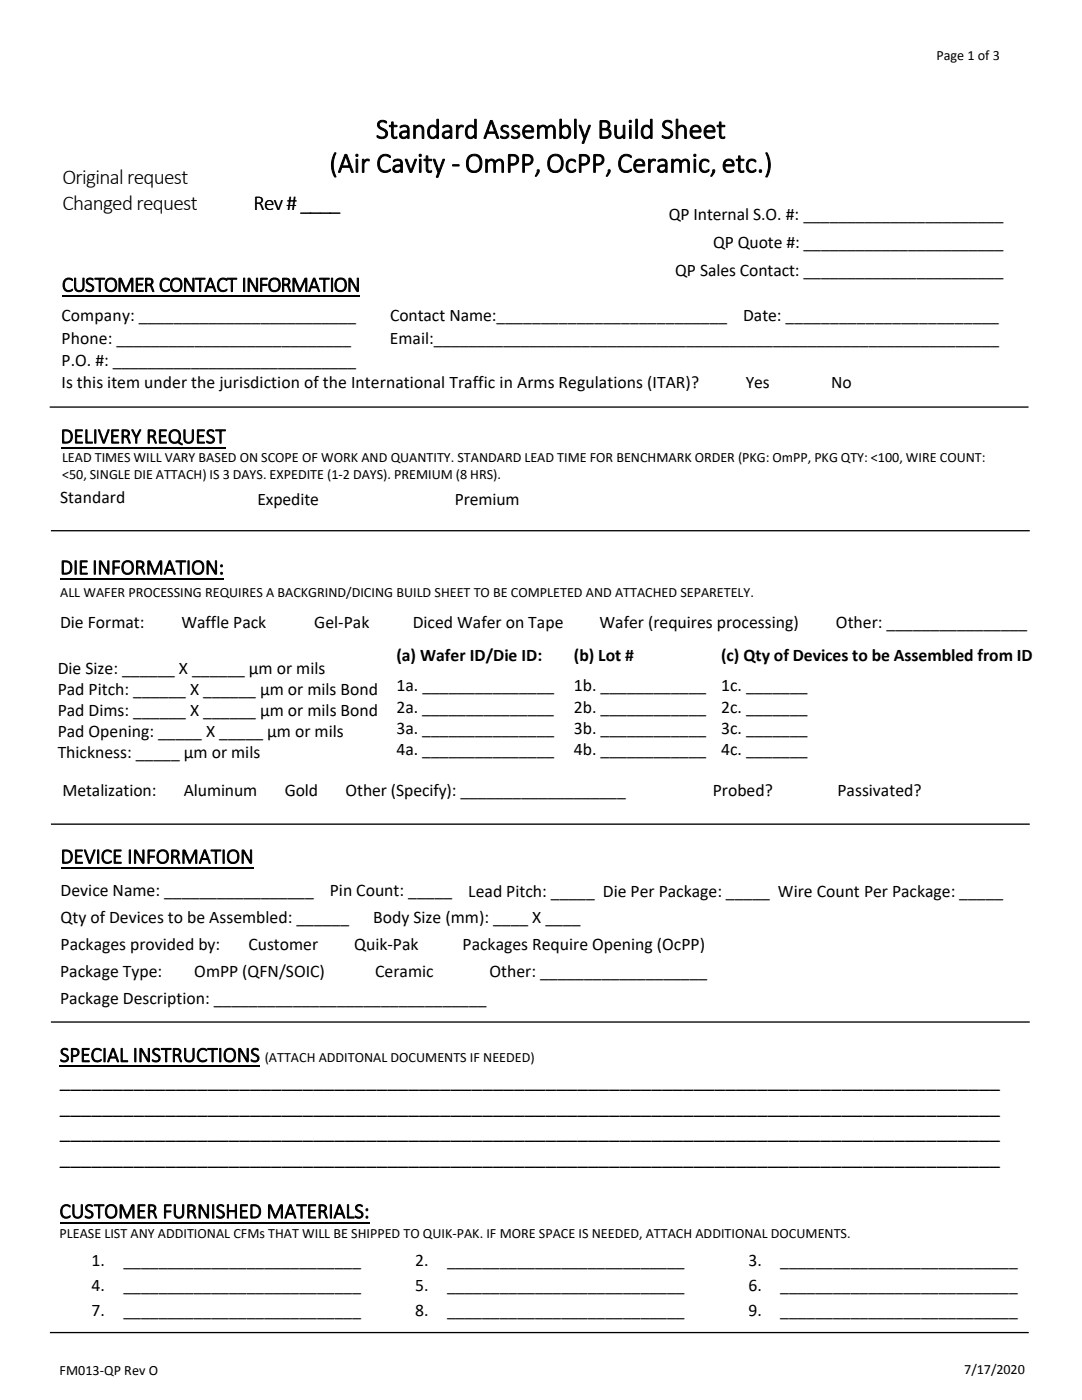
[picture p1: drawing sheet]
<svg xmlns="http://www.w3.org/2000/svg" width="216mm" height="279mm" viewBox="0 0 216 279" stroke-linecap="round" stroke-linejoin="round" font-family="sans-serif">
<defs><g id="words">
<g font-size="5.6">
<text x="75" y="27.6">StandardAssembly Build Sheet</text>
<text x="65.7" y="34.4">(Air Cavity -OmPP,OcPP,Ceramic,etc.)</text>
</g>
<g font-size="4.2">
<text x="12.5" y="36.8">Original request</text>
<text x="12.5" y="41.9">Changed request</text>
<text x="50.6" y="41.9">Rev # ____</text>
<text x="12.4" y="58.2">CUSTOMER CONTACT INFORMATION</text>
<text x="12.1" y="88.4">DELIVERY REQUEST</text>
<text x="12" y="114.6">DIE INFORMATION:</text>
<text x="12.1" y="172.3">DEVICE INFORMATION</text>
<text x="11.9" y="211.9">SPECIAL INSTRUCTIONS</text>
<text x="11.9" y="217">_________________________________________________________________________________________</text>
<text x="11.9" y="222.1">_________________________________________________________________________________________</text>
<text x="11.9" y="227.1">_________________________________________________________________________________________</text>
<text x="11.9" y="232.2">_________________________________________________________________________________________</text>
<text x="11.9" y="243.1">CUSTOMER FURNISHED MATERIALS:</text>
</g>
<g font-size="3.5">
<text x="133.4" y="43.9">QP Internal S.O. #: _______________________</text>
<text x="142.3" y="49.5">QP Quote #: _______________________</text>
<text x="134.7" y="55.1">QP Sales Contact: _______________________</text>
<text x="12.3" y="64.1">Company: _________________________</text>
<text x="77.8" y="64.1">Contact Name:__________________________</text>
<text x="148.3" y="64.1">Date: ________________________</text>
<text x="12.3" y="68.6">Phone: ___________________________</text>
<text x="77.8" y="68.6">Email:_________________________________________________________________</text>
<text x="12.3" y="77.4">Is this item under the jurisdiction of the International Traffic in Arms Regulations (ITAR)?</text>
<text x="12.3" y="73">P.O. #: ____________________________</text>
<text x="148.8" y="77.4">Yes</text>
<text x="165.8" y="77.4">No</text>
<text x="12" y="100.5">Standard</text>
<text x="51.4" y="100.7">Expedite</text>
<text x="90.7" y="100.7">Premium</text>
<text x="12" y="125.4">Die Format:</text>
<text x="36.2" y="125.4">Waffle Pack</text>
<text x="62.7" y="125.4">Gel-Pak</text>
<text x="82.3" y="125.4">Diced Wafer on Tape</text>
<text x="119.6" y="125.4">Wafer (requires processing)</text>
<text x="166.8" y="125.4">Other: ________________</text>
<text x="79.1" y="131.9">(a) Wafer ID/Die ID:</text>
<text x="114.5" y="131.9">(b) Lot #</text>
<text x="143.9" y="131.9">(c) Qty of Devices to be Assembled from ID</text>
<text x="11.5" y="134.4">Die Size: ______ X ______ µm or mils</text>
<text x="79.1" y="138">1a. _______________</text>
<text x="114.5" y="138">1b. ____________</text>
<text x="143.9" y="138">1c. _______</text>
<text x="11.5" y="138.7">Pad Pitch: ______ X ______ µm or mils Bond</text>
<text x="11.5" y="142.9">Pad Dims: ______ X ______ µm or mils Bond</text>
<text x="79.1" y="142.2">2a. _______________</text>
<text x="114.5" y="142.2">2b. ____________</text>
<text x="143.9" y="142.2">2c. _______</text>
<text x="11.5" y="147.1">Pad Opening: _____ X _____ µm or mils</text>
<text x="79.1" y="146.4">3a. _______________</text>
<text x="114.5" y="146.4">3b. ____________</text>
<text x="143.9" y="146.4">3c. _______</text>
<text x="11.5" y="151.4">Thickness: _____ µm or mils</text>
<text x="79.1" y="150.7">4a. _______________</text>
<text x="114.5" y="150.7">4b. ____________</text>
<text x="143.9" y="150.7">4c. _______</text>
<text x="12.5" y="158.9">Metalization:</text>
<text x="36.7" y="158.9">Aluminum</text>
<text x="56.8" y="158.9">Gold</text>
<text x="69" y="158.9">Other (Specify): ___________________</text>
<text x="142.2" y="158.9">Probed?</text>
<text x="167.1" y="158.9">Passivated?</text>
<text x="12.1" y="178.9">Device Name: _________________</text>
<text x="65.8" y="178.9">Pin Count: _____</text>
<text x="93.4" y="179">Lead Pitch: _____ Die Per Package: _____ Wire Count Per Package: _____</text>
<text x="12.1" y="184.3">Qty of Devices to be Assembled: ______</text>
<text x="74.5" y="184.3">Body Size (mm): ____ X ____</text>
<text x="12.1" y="189.6">Packages provided by:</text>
<text x="49.6" y="189.6">Customer</text>
<text x="70.7" y="189.6">Quik-Pak</text>
<text x="92.3" y="189.6">Packages Require Opening (OcPP)</text>
<text x="12" y="195">Package Type:</text>
<text x="38.8" y="195">OmPP (QFN/SOIC)</text>
<text x="74.9" y="194.9">Ceramic</text>
<text x="97.7" y="195">Other: ___________________</text>
<text x="12" y="200.3">Package Description: _______________________________</text>
<text x="18.3" y="252.6">1.</text>
<text x="18.3" y="257.6">4.</text>
<text x="24.6" y="252.6">___________________________</text>
<text x="24.6" y="257.6">___________________________</text>
<text x="82.8" y="252.6">2.</text>
<text x="82.8" y="257.6">5.</text>
<text x="89.2" y="252.6">___________________________</text>
<text x="89.2" y="257.6">___________________________</text>
<text x="149.4" y="252.6">3.</text>
<text x="149.4" y="257.6">6.</text>
<text x="155.7" y="252.6">___________________________</text>
<text x="155.7" y="257.6">___________________________</text>
<text x="18.3" y="262.7">7.</text>
<text x="24.6" y="262.7">___________________________</text>
<text x="82.8" y="262.7">8.</text>
<text x="89.2" y="262.7">___________________________</text>
<text x="149.4" y="262.7">9.</text>
<text x="155.7" y="262.7">___________________________</text>
</g>
<g font-size="2.8">
<text x="186.9" y="12">Page 1 of 3</text>
<text x="12.4" y="95.7">&lt;50, SINGLE DIE ATTACH) IS 3 DAYS. EXPEDITE (1-2 DAYS). PREMIUM (8 HRS).</text>
<text x="12.4" y="92.3">LEAD TIMES WILL VARY BASED ON SCOPE OF WORK AND QUANTITY. STANDARD LEAD TIME FOR BENCHMARK ORDER (PKG: OmPP, PKG QTY: &lt;100, WIRE COUNT:</text>
<text x="12" y="119.2">ALL WAFER PROCESSING REQUIRES A BACKGRIND/DICING BUILD SHEET TO BE COMPLETED AND ATTACHED SEPARETELY.</text>
<text x="52.8" y="211.9">(ATTACH ADDITONAL DOCUMENTS IF NEEDED)</text>
<text x="11.9" y="247.1">PLEASE LIST ANY ADDITIONAL CFMs THAT WILL BE SHIPPED TO QUIK-PAK. IF MORE SPACE IS NEEDED, ATTACH ADDITIONAL DOCUMENTS.</text>
<text x="11.9" y="274.5">FM013-QP Rev O</text>
<text x="192.4" y="274.3">7/17/2020</text>
</g>
</g></defs>
<path d="M9.9 81.2h195.3M10.2 105.9h195.3M10.2 164.5h195.3M10.2 204h195.3M10 265.9h195.3" fill="none" stroke="#000" stroke-width=".26"/>
<path d="M12.4 59.1h59.4M12.2 89.3h32.7M12.1 115.5h32.5M12.2 173.2h38.3M11.9 212.8h40M11.9 244h61.8" fill="none" stroke="#000" stroke-width=".21"/>
<use href="#words"/>
</svg>
